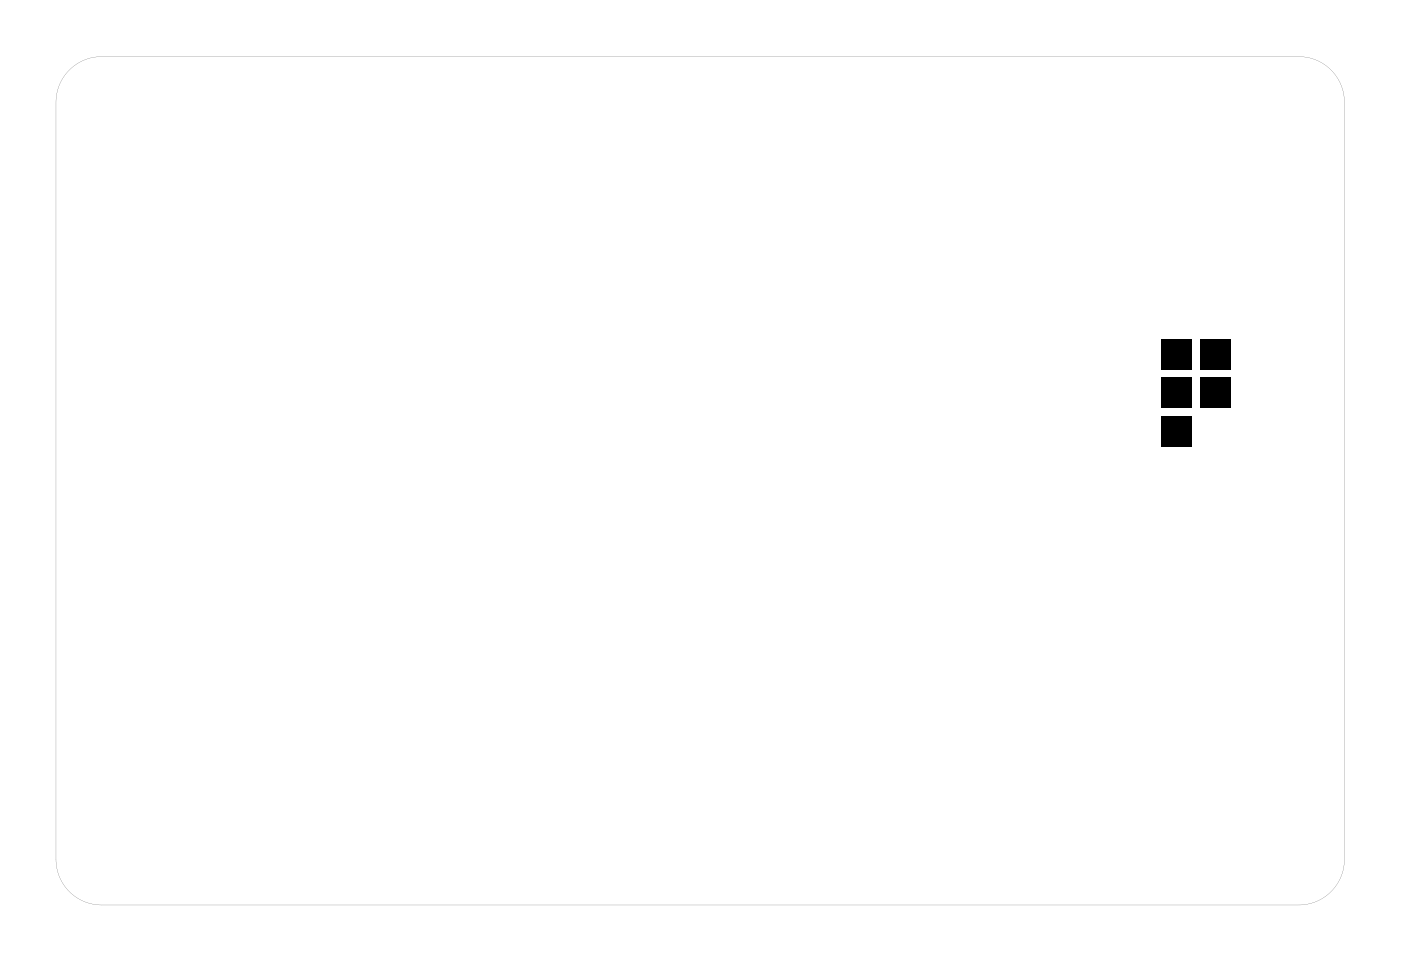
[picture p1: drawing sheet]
<svg xmlns="http://www.w3.org/2000/svg" width="92mm" height="63mm" viewBox="0 0 92 63" stroke-linecap="round" stroke-linejoin="round" font-family="sans-serif">
<g fill="#000">
<path d="M76.6 27.5h2v2h-2zM76.6 24.9h2v2h-2zM76.6 22.4h2v2h-2zM79.2 24.9h2v2h-2zM79.2 22.4h2v2h-2z"/>
<path d="M4.4 4.9a2.99 2.99 0 0 1 2.3-1.2h79a3 3 0 0 1 3 3v50a3 3 0 0 1-3 3h-79a3 3 0 0 1-3-3v-50a3 3 0 0 1 .7-1.8zM4.4 4.9l-.4 .5-.2 .7-.1 .6v50a3 3 0 0 0 3 3h79a3 3 0 0 0 3-3v-50a3 3 0 0 0-3-3h-79a3 3 0 0 0-2.3 1.2z"/>
</g>
</svg>
